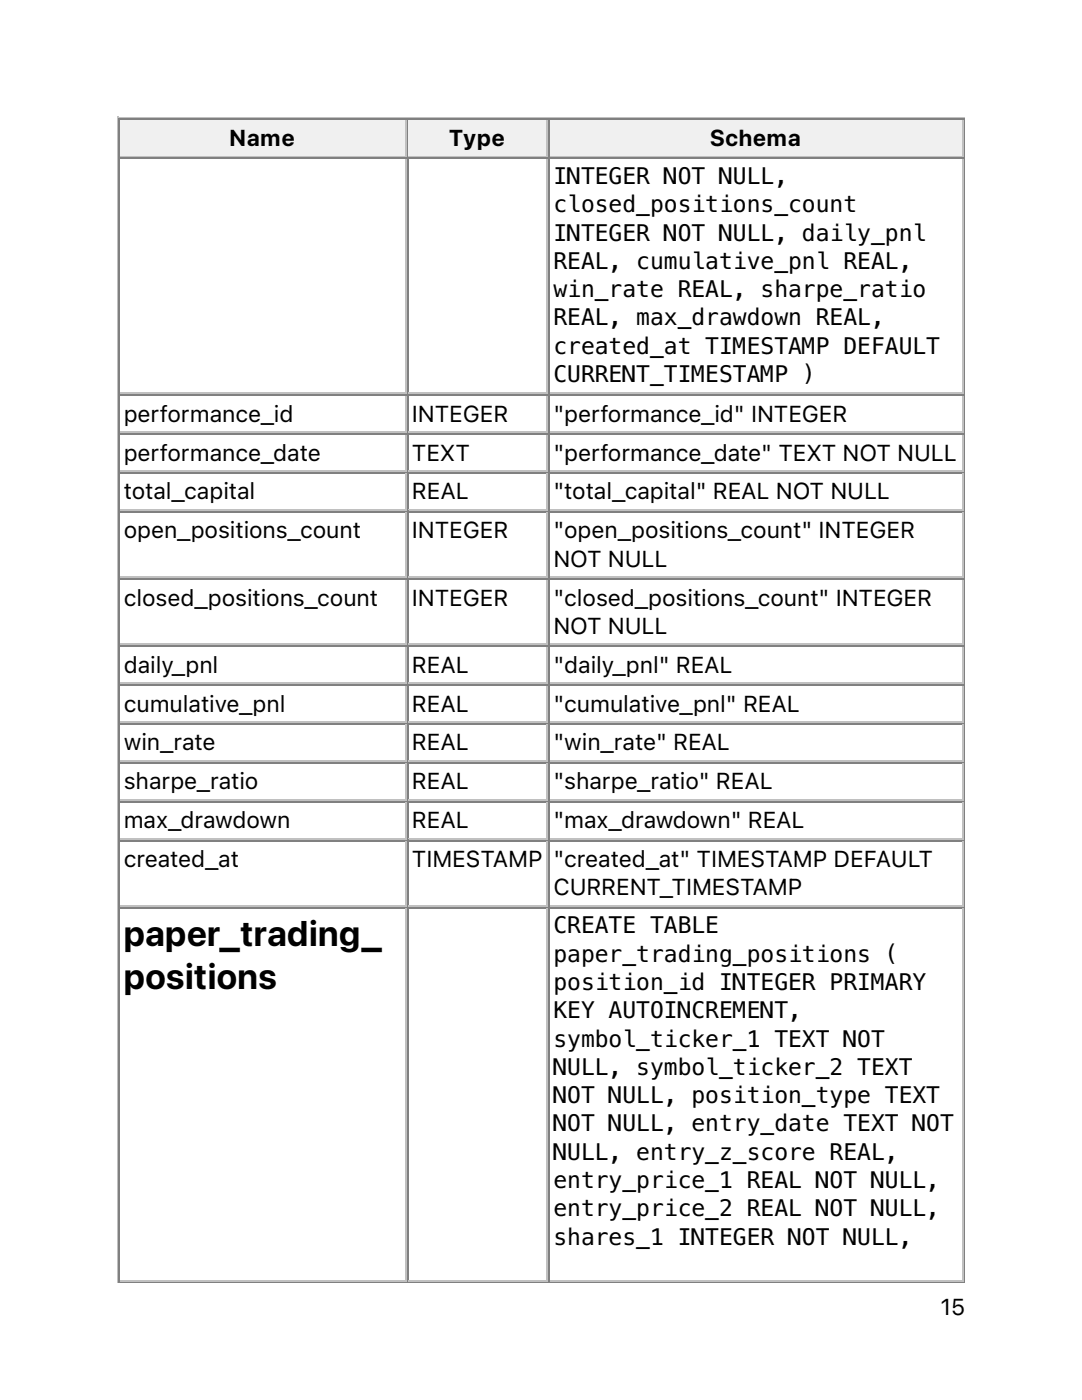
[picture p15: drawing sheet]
<svg xmlns="http://www.w3.org/2000/svg" width="216mm" height="279mm" viewBox="0 0 216 279" stroke-linecap="round" stroke-linejoin="round" font-family="sans-serif">
<defs><g id="words">
<g font-size="7.1">
<text x="24.7" y="188.9">paper_trading_</text>
<text x="24.7" y="197.3">positions</text>
</g>
<g font-size="4.6">
<text x="45.8" y="29.1">Name</text>
<text x="89.6" y="29.1">Type</text>
<text x="141.7" y="29.1">Schema</text>
<text x="110.4" y="36.7">INTEGER NOT NULL,</text>
<text x="110.4" y="42.4">closed_positions_count</text>
<text x="110.4" y="48">INTEGER NOT NULL, daily_pnl</text>
<text x="110.4" y="53.6">REAL, cumulative_pnl REAL,</text>
<text x="110.4" y="59.3">win_rate REAL, sharpe_ratio</text>
<text x="110.4" y="64.9">REAL, max_drawdown REAL,</text>
<text x="110.4" y="70.6">created_at TIMESTAMP DEFAULT</text>
<text x="110.4" y="76.2">CURRENT_TIMESTAMP )</text>
<text x="24.7" y="84.2">performance_id</text>
<text x="82.2" y="84.2">INTEGER</text>
<text x="110.4" y="84.2">&quot;performance_id&quot; INTEGER</text>
<text x="24.7" y="91.9">performance_date</text>
<text x="82.2" y="91.9">TEXT</text>
<text x="110.4" y="91.9">&quot;performance_date&quot; TEXT NOT NULL</text>
<text x="24.7" y="99.7">total_capital</text>
<text x="82.2" y="99.7">REAL</text>
<text x="110.4" y="99.7">&quot;total_capital&quot; REAL NOT NULL</text>
<text x="24.7" y="107.4">open_positions_count</text>
<text x="82.2" y="107.4">INTEGER</text>
<text x="110.4" y="107.4">&quot;open_positions_count&quot; INTEGER</text>
<text x="110.4" y="113.1">NOT NULL</text>
<text x="24.7" y="120.8">closed_positions_count</text>
<text x="82.2" y="120.8">INTEGER</text>
<text x="110.4" y="120.8">&quot;closed_positions_count&quot; INTEGER</text>
<text x="110.4" y="126.5">NOT NULL</text>
<text x="24.7" y="134.3">daily_pnl</text>
<text x="82.2" y="134.3">REAL</text>
<text x="110.4" y="134.3">&quot;daily_pnl&quot; REAL</text>
<text x="24.7" y="142">cumulative_pnl</text>
<text x="82.2" y="142">REAL</text>
<text x="110.4" y="142">&quot;cumulative_pnl&quot; REAL</text>
<text x="24.7" y="149.8">win_rate</text>
<text x="82.2" y="149.8">REAL</text>
<text x="110.4" y="149.8">&quot;win_rate&quot; REAL</text>
<text x="24.7" y="157.5">sharpe_ratio</text>
<text x="82.2" y="157.5">REAL</text>
<text x="110.4" y="157.5">&quot;sharpe_ratio&quot; REAL</text>
<text x="24.7" y="165.3">max_drawdown</text>
<text x="82.2" y="165.3">REAL</text>
<text x="110.4" y="165.3">&quot;max_drawdown&quot; REAL</text>
<text x="24.7" y="173.1">created_at</text>
<text x="82.2" y="173.1">TIMESTAMP</text>
<text x="110.4" y="173.1">&quot;created_at&quot; TIMESTAMP DEFAULT</text>
<text x="110.4" y="178.7">CURRENT_TIMESTAMP</text>
<text x="110.4" y="186.3">CREATE TABLE</text>
<text x="110.4" y="191.9">paper_trading_positions (</text>
<text x="110.4" y="197.6">position_id INTEGER PRIMARY</text>
<text x="110.4" y="203.2">KEY AUTOINCREMENT,</text>
<text x="110.4" y="208.9">symbol_ticker_1 TEXT NOT</text>
<text x="110.4" y="214.5">NULL, symbol_ticker_2 TEXT</text>
<text x="110.4" y="220.2">NOT NULL, position_type TEXT</text>
<text x="110.4" y="225.8">NOT NULL, entry_date TEXT NOT</text>
<text x="110.4" y="231.4">NULL, entry_z_score REAL,</text>
<text x="110.4" y="237.1">entry_price_1 REAL NOT NULL,</text>
<text x="110.4" y="242.7">entry_price_2 REAL NOT NULL,</text>
<text x="110.4" y="248.4">shares_1 INTEGER NOT NULL,</text>
<text x="187.7" y="262.5">15</text>
</g>
</g></defs>
<path d="M23.5 23.3v232.8M23.6 23.5h169M24 31.2h57.1M81 24v7" fill="none" stroke="#c0c0c0" stroke-width=".35"/>
<path d="M23.8 23.6v7.8M24 23.8h57.1M192.4 23.6v232.2M23.6 255.9h169" fill="none" stroke="#808080" stroke-width=".35"/>
<g fill="#f0f0f0">
<path d="M24 24h56.8v7h-56.8z"/>
<path d="M45.5 24.7h13.8v5.6h-13.8z"/>
</g>
<path d="M81.3 23.6v7.8M81.5 23.8h27.9" fill="none" stroke="#808080" stroke-width=".35"/>
<path d="M81.5 31.2h27.9M109.2 24v7" fill="none" stroke="#c0c0c0" stroke-width=".35"/>
<g fill="#f0f0f0">
<path d="M81.5 24h27.5v7h-27.5z"/>
<path d="M89.6 24.7h11.3v5.6h-11.3z"/>
</g>
<path d="M109.5 23.6v7.8M109.7 23.8h82.6" fill="none" stroke="#808080" stroke-width=".35"/>
<path d="M109.7 31.2h82.6M192.1 24v7" fill="none" stroke="#c0c0c0" stroke-width=".35"/>
<g fill="#f0f0f0">
<path d="M109.7 24h82.2v7h-82.2z"/>
<path d="M141.5 24.7h18.7v5.6h-18.7z"/>
</g>
<g fill="none" stroke="#808080" stroke-width=".35">
<path d="M23.8 31.4v224.4M24 31.6h57.1M81.3 31.4v224.4M81.5 31.6h27.9M109.5 31.4v224.4M109.7 31.6h82.6M24 78.8h57.1M81.5 78.8h27.9M109.7 78.8h82.6M24 86.6h57.1M24 94.4h57.1M81.5 86.6h27.9"/>
<path d="M81.5 94.4h27.9M109.7 86.6h82.6M109.7 94.4h82.6M24 102.1h57.1M24 115.5h57.1M81.5 102.1h27.9M81.5 115.5h27.9M109.7 102.1h82.6M109.7 115.5h82.6M24 128.9h57.1M24 136.7h57.1M81.5 128.9h27.9"/>
<path d="M81.5 136.7h27.9M109.7 128.9h82.6M109.7 136.7h82.6M24 144.5h57.1M24 152.2h57.1M24 160h57.1M81.5 144.5h27.9M81.5 152.2h27.9M81.5 160h27.9M109.7 144.5h82.6M109.7 152.2h82.6M109.7 160h82.6"/>
<path d="M24 167.7h57.1M81.5 167.7h27.9M109.7 167.7h82.6M24 181.2h57.1M81.5 181.2h27.9M109.7 181.2h82.6"/>
</g>
<g fill="none" stroke="#c0c0c0" stroke-width=".35">
<path d="M81 31.8v46.5M109.2 31.8v46.5M192.1 31.8v46.5M24 78.5h57.1M81 79v7.1M81.5 78.5h27.9M109.2 79v7.1M109.7 78.5h82.6M192.1 79v7.1M24 86.3h57.1M24 94h57.1M81 86.8v7"/>
<path d="M81 94.5v7.1M81.5 86.3h27.9M81.5 94h27.9M109.2 86.8v7M109.2 94.5v7.1M109.7 86.3h82.6M109.7 94h82.6M192.1 86.8v7M192.1 94.5v7.1M24 101.8h57.1M24 115.2h57.1M81 102.3v12.7"/>
<path d="M81 115.7v12.7M81.5 101.8h27.9M81.5 115.2h27.9M109.2 102.3v12.7M109.2 115.7v12.7M109.7 101.8h82.6M109.7 115.2h82.6M192.1 102.3v12.7M192.1 115.7v12.7M24 128.6h57.1M24 136.3h57.1M81 129.1v7.1"/>
<path d="M81 136.9v7M81.5 128.6h27.9M81.5 136.3h27.9M109.2 129.1v7.1M109.2 136.9v7M109.7 128.6h82.6M109.7 136.3h82.6M192.1 129.1v7.1M192.1 136.9v7M24 144.1h57.1M24 151.9h57.1M24 159.6h57.1"/>
<path d="M81 144.6v7.1M81 152.4v7.1M81.5 144.1h27.9M81.5 151.9h27.9M81.5 159.6h27.9M109.2 144.6v7.1M109.2 152.4v7.1M109.7 144.1h82.6M109.7 151.9h82.6M109.7 159.6h82.6M192.1 144.6v7.1M192.1 152.4v7.1"/>
<path d="M24 167.4h57.1M81 160.2v7M81 167.9v12.7M81.5 167.4h27.9M109.2 160.2v7M109.2 167.9v12.7M109.7 167.4h82.6M192.1 160.2v7M192.1 167.9v12.7M24 180.8h57.1M81 181.3v74.1M81.5 180.8h27.9"/>
<path d="M109.2 181.3v74.1M109.7 180.8h82.6M192.1 181.3v74.1M24 255.6h57.1M81.5 255.6h27.9M109.7 255.6h82.6"/>
</g>
<use href="#words"/>
</svg>
